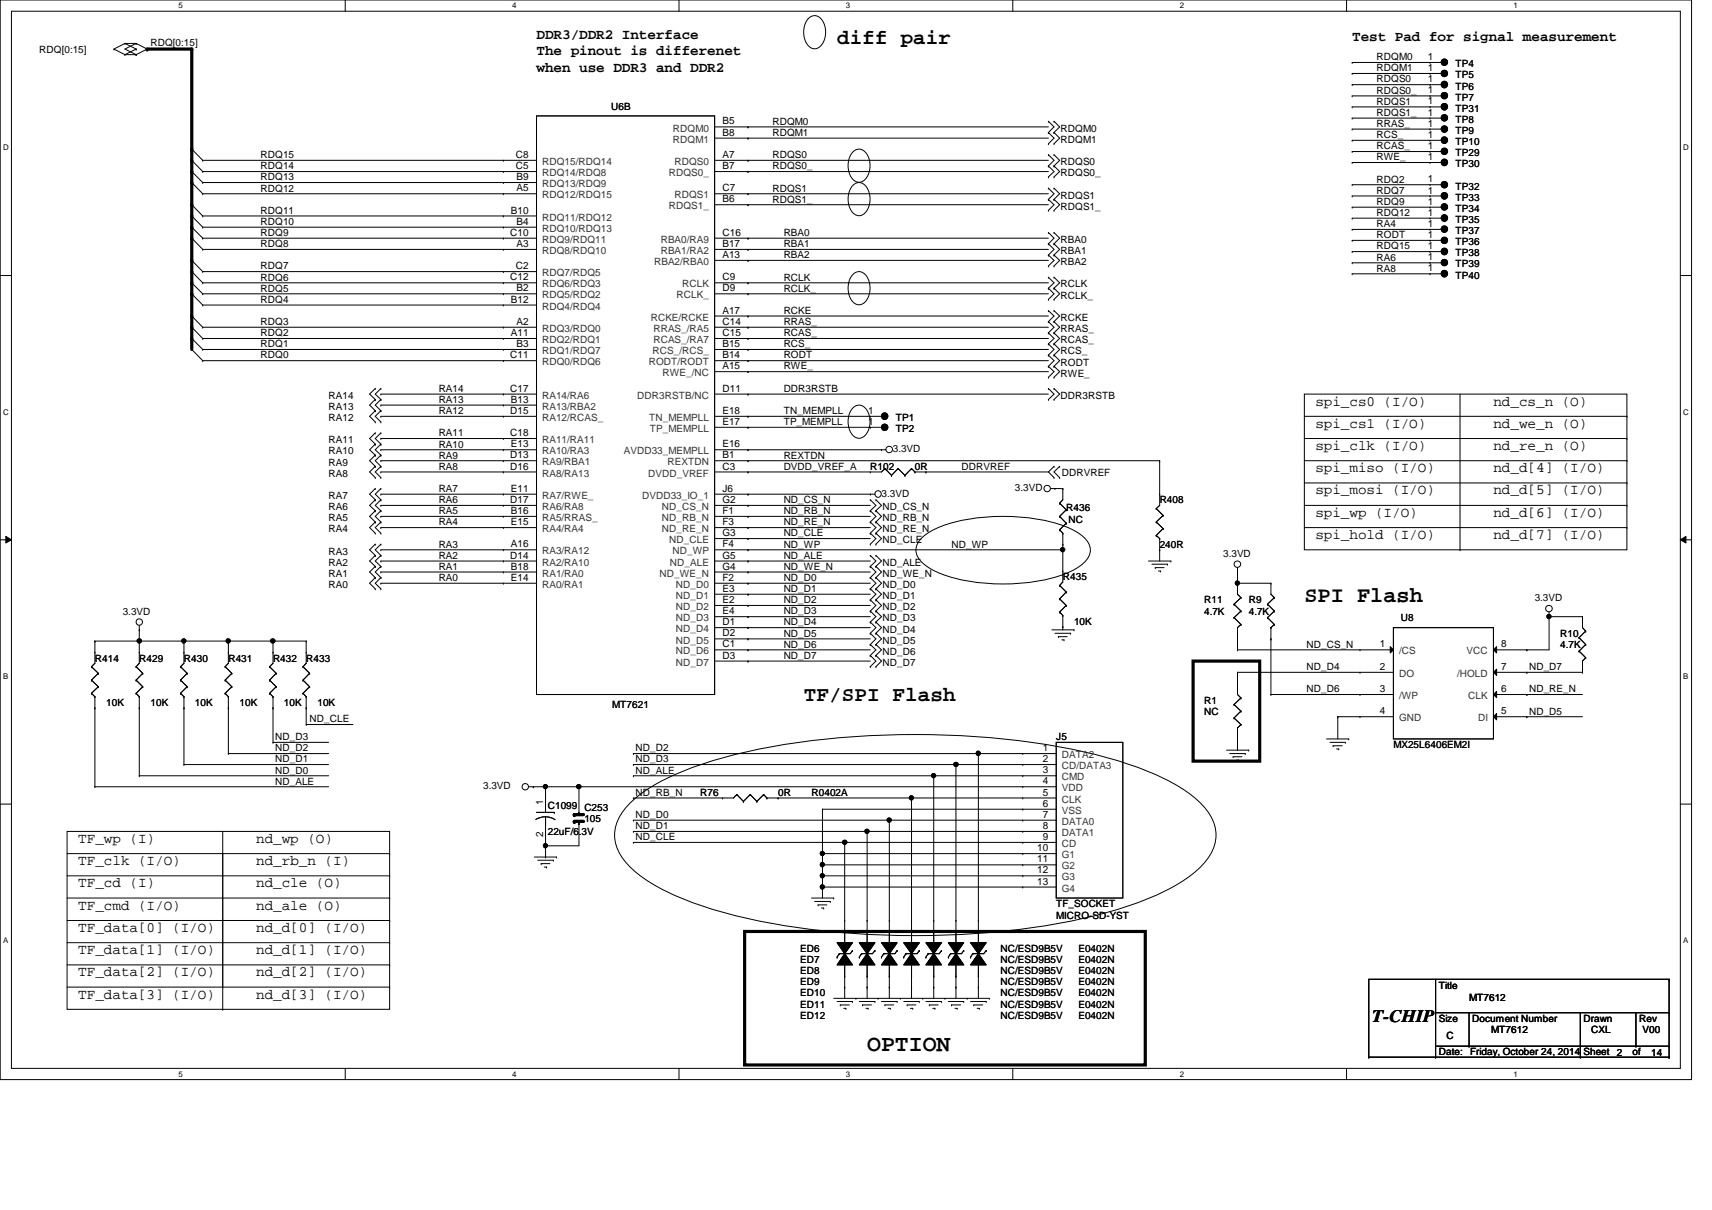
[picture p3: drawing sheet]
<svg xmlns="http://www.w3.org/2000/svg" width="297mm" height="210mm" viewBox="0 0 297 210" stroke-linecap="round" stroke-linejoin="round" font-family="sans-serif">
<defs><g id="words">
<text font-size="4" x="150.4" y="182.4">OPTION</text>
<text font-size="3.9" x="226.3" y="104.4">SPI Flash</text>
<g font-size="3.6">
<text x="145.2" y="7.7">diff pair</text>
<text x="139.4" y="121.5">TF/SPI Flash</text>
</g>
<text font-size="3" x="238.1" y="177.3">T-CHIP</text>
<g font-size="2.5">
<text x="93.1" y="6.7">DDR3/DDR2 Interface</text>
<text x="93.1" y="9.6">The pinout is differenet</text>
<text x="234.6" y="7.1">Test Pad for signal measurement</text>
<text x="93.1" y="12.4">when use DDR3 and DDR2</text>
<text x="228.2" y="70.4">spi_cs0 (I/O)</text>
<text x="259.1" y="70.4">nd_cs_n (O)</text>
<text x="228.2" y="74.2">spi_cs1 (I/O)</text>
<text x="259.1" y="74.2">nd_we_n (O)</text>
<text x="228.2" y="78.1">spi_clk (I/O)</text>
<text x="228.2" y="81.9">spi_miso (I/O)</text>
<text x="259.1" y="78.1">nd_re_n (O)</text>
<text x="259.1" y="81.9">nd_d[4] (I/O)</text>
<text x="228.2" y="85.8">spi_mosi (I/O)</text>
<text x="228.2" y="89.7">spi_wp (I/O)</text>
<text x="259.1" y="85.8">nd_d[5] (I/O)</text>
<text x="259.1" y="89.7">nd_d[6] (I/O)</text>
<text x="228.2" y="93.5">spi_hold (I/O)</text>
<text x="259.1" y="93.5">nd_d[7] (I/O)</text>
<text x="13.6" y="146.2">TF_wp (I)</text>
<text x="44.4" y="146.2">nd_wp (O)</text>
<text x="13.6" y="150.1">TF_clk (I/O)</text>
<text x="13.6" y="153.9">TF_cd (I)</text>
<text x="44.4" y="150.1">nd_rb_n (I)</text>
<text x="44.4" y="153.9">nd_cle (O)</text>
<text x="13.6" y="157.8">TF_cmd (I/O)</text>
<text x="13.6" y="161.7">TF_data[0] (I/O)</text>
<text x="44.4" y="157.8">nd_ale (O)</text>
<text x="44.4" y="161.7">nd_d[0] (I/O)</text>
<text x="13.6" y="165.5">TF_data[1] (I/O)</text>
<text x="44.4" y="165.5">nd_d[1] (I/O)</text>
<text x="13.6" y="169.4">TF_data[2] (I/O)</text>
<text x="13.6" y="173.2">TF_data[3] (I/O)</text>
<text x="44.4" y="169.4">nd_d[2] (I/O)</text>
<text x="44.4" y="173.2">nd_d[3] (I/O)</text>
</g>
<g font-size="1.7">
<text x="6.8" y="9.1">RDQ[0:15]</text>
<text x="26.1" y="7.9">RDQ[0:15]</text>
<text x="238.8" y="10.5">RDQM0</text>
<text x="247.7" y="10.4">1</text>
<text x="252.6" y="11.7">TP4</text>
<text x="238.8" y="12.4">RDQM1</text>
<text x="238.8" y="14.3">RDQS0</text>
<text x="238.8" y="16.3">RDQS0_</text>
<text x="247.7" y="16.2">1</text>
<text x="247.7" y="14.3">1</text>
<text x="247.7" y="12.3">1</text>
<text x="252.6" y="17.4">TP7</text>
<text x="252.6" y="15.5">TP6</text>
<text x="252.6" y="13.6">TP5</text>
<text x="106" y="19">U6B</text>
<text x="125.3" y="23.5">B8</text>
<text x="125.3" y="21.6">B5</text>
<text x="134" y="21.6">RDQM0</text>
<text x="134" y="23.6">RDQM1</text>
<text x="184" y="22.9">RDQM0</text>
<text x="238.8" y="20.1">RDQS1_</text>
<text x="238.8" y="22">RRAS_</text>
<text x="238.8" y="24">RCS_</text>
<text x="238.8" y="18.2">RDQS1</text>
<text x="247.7" y="22">1</text>
<text x="247.7" y="20.1">1</text>
<text x="247.7" y="18.1">1</text>
<text x="247.7" y="23.9">1</text>
<text x="252.6" y="23.2">TP9</text>
<text x="252.6" y="21.3">TP8</text>
<text x="252.6" y="19.4">TP31</text>
<text x="45.2" y="27.4">RDQ15</text>
<text x="45.2" y="29.4">RDQ14</text>
<text x="89.5" y="27.4">C8</text>
<text x="89.5" y="29.3">C5</text>
<text x="125.3" y="29.3">B7</text>
<text x="125.3" y="27.4">A7</text>
<text x="134" y="27.4">RDQS0</text>
<text x="134" y="29.4">RDQS0_</text>
<text x="184" y="24.8">RDQM1</text>
<text x="184" y="28.7">RDQS0</text>
<text x="238.8" y="25.9">RCAS_</text>
<text x="238.8" y="27.8">RWE_</text>
<text x="247.7" y="27.8">1</text>
<text x="247.7" y="25.9">1</text>
<text x="252.6" y="29">TP30</text>
<text x="252.6" y="25.2">TP10</text>
<text x="252.6" y="27.1">TP29</text>
<text x="45.2" y="31.3">RDQ13</text>
<text x="45.2" y="33.2">RDQ12</text>
<text x="89.6" y="31.2">B9</text>
<text x="89.6" y="33.2">A5</text>
<text x="125.3" y="33.2">C7</text>
<text x="125.3" y="35.1">B6</text>
<text x="134" y="33.2">RDQS1</text>
<text x="134" y="35.1">RDQS1_</text>
<text x="184" y="30.6">RDQS0_</text>
<text x="184" y="34.5">RDQS1</text>
<text x="238.8" y="31.7">RDQ2</text>
<text x="238.8" y="33.6">RDQ7</text>
<text x="238.8" y="35.6">RDQ9</text>
<text x="247.7" y="31.6">1</text>
<text x="247.7" y="33.6">1</text>
<text x="247.7" y="35.5">1</text>
<text x="252.6" y="32.9">TP32</text>
<text x="252.6" y="34.8">TP33</text>
<text x="45.2" y="37.1">RDQ11</text>
<text x="45.2" y="39">RDQ10</text>
<text x="45.2" y="40.9">RDQ9</text>
<text x="88.5" y="40.9">C10</text>
<text x="88.6" y="37">B10</text>
<text x="89.6" y="39">B4</text>
<text x="125.3" y="40.9">C16</text>
<text x="136" y="40.9">RBA0</text>
<text x="184" y="36.4">RDQS1_</text>
<text x="238.8" y="37.5">RDQ12</text>
<text x="238.8" y="41.3">RODT</text>
<text x="238.8" y="39.4">RA4</text>
<text x="247.7" y="39.4">1</text>
<text x="247.7" y="37.4">1</text>
<text x="247.7" y="41.3">1</text>
<text x="252.6" y="40.6">TP37</text>
<text x="252.6" y="38.7">TP35</text>
<text x="252.6" y="36.7">TP34</text>
<text x="45.2" y="42.9">RDQ8</text>
<text x="45.2" y="46.7">RDQ7</text>
<text x="89.5" y="46.7">C2</text>
<text x="89.6" y="42.8">A3</text>
<text x="125.3" y="44.7">A13</text>
<text x="125.3" y="42.8">B17</text>
<text x="136" y="42.9">RBA1</text>
<text x="136" y="44.8">RBA2</text>
<text x="184" y="42.2">RBA0</text>
<text x="184" y="44.1">RBA1</text>
<text x="184" y="46">RBA2</text>
<text x="238.8" y="43.3">RDQ15</text>
<text x="238.8" y="45.2">RA6</text>
<text x="238.8" y="47.1">RA8</text>
<text x="247.7" y="47.1">1</text>
<text x="247.7" y="45.2">1</text>
<text x="247.7" y="43.2">1</text>
<text x="252.6" y="46.4">TP39</text>
<text x="252.6" y="44.5">TP38</text>
<text x="252.6" y="42.5">TP36</text>
<text x="45.2" y="48.7">RDQ6</text>
<text x="45.2" y="50.6">RDQ5</text>
<text x="45.2" y="52.5">RDQ4</text>
<text x="88.5" y="48.6">C12</text>
<text x="88.6" y="52.5">B12</text>
<text x="89.6" y="50.5">B2</text>
<text x="125.3" y="48.6">C9</text>
<text x="125.3" y="50.5">D9</text>
<text x="136" y="48.7">RCLK</text>
<text x="136" y="50.6">RCLK_</text>
<text x="184" y="49.9">RCLK</text>
<text x="184" y="51.8">RCLK_</text>
<text x="252.6" y="48.3">TP40</text>
<text x="45.2" y="56.4">RDQ3</text>
<text x="45.2" y="58.3">RDQ2</text>
<text x="88.6" y="58.3">A11</text>
<text x="89.6" y="56.3">A2</text>
<text x="125.3" y="56.3">C14</text>
<text x="125.3" y="58.3">C15</text>
<text x="125.3" y="54.4">A17</text>
<text x="136" y="54.4">RCKE</text>
<text x="136" y="56.4">RRAS_</text>
<text x="136" y="58.3">RCAS_</text>
<text x="184" y="55.7">RCKE</text>
<text x="184" y="57.6">RRAS_</text>
<text x="184" y="59.5">RCAS_</text>
<text x="45.2" y="60.2">RDQ1</text>
<text x="45.2" y="62.2">RDQ0</text>
<text x="88.5" y="62.1">C11</text>
<text x="89.6" y="60.2">B3</text>
<text x="125.3" y="60.2">B15</text>
<text x="125.3" y="62.1">B14</text>
<text x="125.3" y="64.1">A15</text>
<text x="136" y="60.2">RCS_</text>
<text x="136" y="62.2">RODT</text>
<text x="136" y="64.1">RWE_</text>
<text x="184" y="61.5">RCS_</text>
<text x="184" y="63.4">RODT</text>
<text x="184" y="65.3">RWE_</text>
<text x="57" y="69.2">RA14</text>
<text x="57" y="71.1">RA13</text>
<text x="76.1" y="68">RA14</text>
<text x="76.1" y="69.9">RA13</text>
<text x="76.1" y="71.8">RA12</text>
<text x="88.5" y="71.8">D15</text>
<text x="88.5" y="67.9">C17</text>
<text x="88.6" y="69.8">B13</text>
<text x="125.3" y="67.9">D11</text>
<text x="125.3" y="71.8">E18</text>
<text x="136" y="71.8">TN_MEMPLL</text>
<text x="136" y="68">DDR3RSTB</text>
<text x="150.6" y="71.8">1</text>
<text x="184" y="69.2">DDR3RSTB</text>
<text x="57" y="76.9">RA11</text>
<text x="57" y="73.1">RA12</text>
<text x="76.1" y="75.7">RA11</text>
<text x="76.1" y="77.6">RA10</text>
<text x="88.5" y="75.6">C18</text>
<text x="88.6" y="77.6">E13</text>
<text x="125.3" y="73.7">E17</text>
<text x="125.3" y="77.6">E16</text>
<text x="136" y="73.7">TP_MEMPLL</text>
<text x="150.6" y="73.7">1</text>
<text x="155.4" y="73.1">TP1</text>
<text x="155.4" y="75">TP2</text>
<text x="57" y="82.7">RA8</text>
<text x="57" y="80.8">RA9</text>
<text x="57" y="78.8">RA10</text>
<text x="76.1" y="79.5">RA9</text>
<text x="76.1" y="81.5">RA8</text>
<text x="88.5" y="79.5">D13</text>
<text x="88.5" y="81.4">D16</text>
<text x="125.3" y="79.5">B1</text>
<text x="125.3" y="81.4">C3</text>
<text x="136" y="79.5">REXTDN</text>
<text x="136" y="81.5">DVDD_VREF_A</text>
<text x="151" y="81.5">R102</text>
<text x="154.9" y="78.4">3.3VD</text>
<text x="158.7" y="81.5">0R</text>
<text x="166.8" y="81.5">DDRVREF</text>
<text x="184.2" y="82.5">DDRVREF</text>
<text x="57" y="88.5">RA6</text>
<text x="57" y="86.6">RA7</text>
<text x="76.1" y="85.3">RA7</text>
<text x="76.1" y="87.3">RA6</text>
<text x="76.1" y="89.2">RA5</text>
<text x="88.5" y="87.2">D17</text>
<text x="88.6" y="85.3">E11</text>
<text x="88.6" y="89.2">B16</text>
<text x="125.3" y="87.2">G2</text>
<text x="125.3" y="89.2">F1</text>
<text x="125.3" y="85.3">J6</text>
<text x="136" y="87.3">ND_CS_N</text>
<text x="136" y="89.2">ND_RB_N</text>
<text x="152.9" y="86.2">3.3VD</text>
<text x="153.1" y="88.5">ND_CS_N</text>
<text x="176.1" y="85.2">3.3VD</text>
<text x="185" y="88.7">R436</text>
<text x="201.2" y="87.3">R408</text>
<text x="57" y="92.4">RA4</text>
<text x="57" y="90.4">RA5</text>
<text x="76.1" y="91.1">RA4</text>
<text x="76.1" y="95">RA3</text>
<text x="88.6" y="91.1">E15</text>
<text x="88.6" y="95">A16</text>
<text x="125.3" y="91.1">F3</text>
<text x="125.3" y="93">G3</text>
<text x="125.3" y="95">F4</text>
<text x="136" y="91.1">ND_RE_N</text>
<text x="136" y="93">ND_CLE</text>
<text x="136" y="95">ND_WP</text>
<text x="153.1" y="90.4">ND_RB_N</text>
<text x="153.1" y="92.4">ND_RE_N</text>
<text x="153.1" y="94.3">ND_CLE</text>
<text x="165.1" y="95">ND_WP</text>
<text x="185.4" y="90.8">NC</text>
<text x="201.2" y="95">240R</text>
<text x="57" y="100.1">RA1</text>
<text x="57" y="98.1">RA2</text>
<text x="57" y="96.2">RA3</text>
<text x="76.1" y="96.9">RA2</text>
<text x="76.1" y="98.8">RA1</text>
<text x="76.1" y="100.8">RA0</text>
<text x="88.5" y="96.9">D14</text>
<text x="88.6" y="98.8">B18</text>
<text x="88.6" y="100.8">E14</text>
<text x="125.3" y="96.9">G5</text>
<text x="125.3" y="98.8">G4</text>
<text x="125.3" y="100.8">F2</text>
<text x="136" y="96.9">ND_ALE</text>
<text x="136" y="98.8">ND_WE_N</text>
<text x="136" y="100.8">ND_D0</text>
<text x="153.1" y="98.1">ND_ALE</text>
<text x="153.1" y="100.1">ND_WE_N</text>
<text x="184.4" y="100.7">R435</text>
<text x="212.2" y="96.6">3.3VD</text>
<text x="21.3" y="106.6">3.3VD</text>
<text x="57" y="102">RA0</text>
<text x="125.3" y="102.7">E3</text>
<text x="125.3" y="104.6">E2</text>
<text x="125.3" y="106.6">E4</text>
<text x="136" y="102.7">ND_D1</text>
<text x="136" y="104.6">ND_D2</text>
<text x="136" y="106.6">ND_D3</text>
<text x="153.1" y="102">ND_D0</text>
<text x="153.1" y="103.9">ND_D1</text>
<text x="153.1" y="105.9">ND_D2</text>
<text x="153.1" y="107.8">ND_D3</text>
<text x="208.9" y="104.7">R11</text>
<text x="208.9" y="106.6">4.7K</text>
<text x="216.7" y="104.7">R9</text>
<text x="216.7" y="106.6">4.7K</text>
<text x="243.1" y="107.8">U8</text>
<text x="266.3" y="104.3">3.3VD</text>
<text x="125.3" y="108.5">D1</text>
<text x="125.3" y="110.4">D2</text>
<text x="125.3" y="112.3">C1</text>
<text x="136" y="108.5">ND_D4</text>
<text x="136" y="110.4">ND_D5</text>
<text x="136" y="112.4">ND_D6</text>
<text x="153.1" y="109.7">ND_D4</text>
<text x="153.1" y="111.7">ND_D5</text>
<text x="153.1" y="113.6">ND_D6</text>
<text x="186.3" y="108.4">10K</text>
<text x="226.7" y="112.4">ND_CS_N</text>
<text x="239.4" y="112.3">1</text>
<text x="260.5" y="112.3">8</text>
<text x="270.7" y="110.5">R10</text>
<text x="270.7" y="112.4">4.7K</text>
<text x="16.5" y="114.8">R414</text>
<text x="24.2" y="114.8">R429</text>
<text x="31.9" y="114.8">R430</text>
<text x="39.6" y="114.8">R431</text>
<text x="47.4" y="114.8">R432</text>
<text x="53.1" y="114.8">R433</text>
<text x="125.3" y="114.3">D3</text>
<text x="136" y="114.3">ND_D7</text>
<text x="153.1" y="115.5">ND_D7</text>
<text x="226.7" y="116.2">ND_D4</text>
<text x="239.4" y="116.2">2</text>
<text x="260.5" y="116.2">7</text>
<text x="265.3" y="116.2">ND_D7</text>
<text x="18.4" y="122.5">10K</text>
<text x="26.1" y="122.5">10K</text>
<text x="33.8" y="122.5">10K</text>
<text x="41.6" y="122.5">10K</text>
<text x="49.3" y="122.5">10K</text>
<text x="53.7" y="125.3">ND_CLE</text>
<text x="55.1" y="122.5">10K</text>
<text x="106.2" y="122.9">MT7621</text>
<text x="208.9" y="122.1">R1</text>
<text x="208.9" y="124">NC</text>
<text x="226.7" y="120.1">ND_D6</text>
<text x="239.4" y="123.9">4</text>
<text x="239.4" y="120.1">3</text>
<text x="260.5" y="120.1">6</text>
<text x="260.5" y="123.9">5</text>
<text x="265.3" y="124">ND_D5</text>
<text x="265.3" y="120.1">ND_RE_N</text>
<text x="47.7" y="128.4">ND_D3</text>
<text x="47.7" y="130.3">ND_D2</text>
<text x="110.3" y="130.3">ND_D2</text>
<text x="180.9" y="130.3">1</text>
<text x="183.3" y="128.4">J5</text>
<text x="241.8" y="129.8">MX25L6406EM2I</text>
<text x="47.7" y="132.2">ND_D1</text>
<text x="47.7" y="134.2">ND_D0</text>
<text x="47.7" y="136.1">ND_ALE</text>
<text x="83.8" y="136.9">3.3VD</text>
<text x="110.3" y="132.2">ND_D3</text>
<text x="110.3" y="134.2">ND_ALE</text>
<text x="180.9" y="132.2">2</text>
<text x="180.9" y="134.2">3</text>
<text x="180.9" y="136.1">4</text>
<text x="94.2" y="139.6" transform="rotate(-90 94.2 139.6)">1</text>
<text x="95" y="140.4">C1099</text>
<text x="101.4" y="140.6">C253</text>
<text x="101.4" y="142.5">105</text>
<text x="110.3" y="138">ND_RB_N</text>
<text x="110.3" y="141.9">ND_D0</text>
<text x="110.3" y="143.8">ND_D1</text>
<text x="121.5" y="138.1">R76</text>
<text x="135" y="138.1">0R</text>
<text x="140.8" y="138.1">R0402A</text>
<text x="180.9" y="138">5</text>
<text x="180.9" y="140">6</text>
<text x="180.9" y="141.9">7</text>
<text x="180.9" y="143.8">8</text>
<text x="94.2" y="145.2" transform="rotate(-90 94.2 145.2)">2</text>
<text x="95" y="144.9">22uF/6.3V</text>
<text x="110.3" y="145.8">ND_CLE</text>
<text x="180" y="147.7">10</text>
<text x="180" y="149.6">11</text>
<text x="180.9" y="145.7">9</text>
<text x="180" y="151.5">12</text>
<text x="180" y="153.5">13</text>
<text x="183.3" y="157.4">TF_SOCKET</text>
<text x="183.3" y="159.3">MICRO-SD-YST</text>
<text x="138.9" y="165.1">ED6</text>
<text x="138.9" y="167">ED7</text>
<text x="173.6" y="165.1">NC/ESD9B5V</text>
<text x="173.6" y="167">NC/ESD9B5V</text>
<text x="187.1" y="165.1">E0402N</text>
<text x="187.1" y="167">E0402N</text>
<text x="138.9" y="172.8">ED10</text>
<text x="138.9" y="170.9">ED9</text>
<text x="138.9" y="169">ED8</text>
<text x="173.6" y="172.8">NC/ESD9B5V</text>
<text x="173.6" y="170.9">NC/ESD9B5V</text>
<text x="173.6" y="169">NC/ESD9B5V</text>
<text x="187.1" y="172.8">E0402N</text>
<text x="187.1" y="170.9">E0402N</text>
<text x="187.1" y="169">E0402N</text>
<text x="249.6" y="171.5">Title</text>
<text x="254.9" y="173.6">MT7612</text>
<text x="138.9" y="174.8">ED11</text>
<text x="138.9" y="176.7">ED12</text>
<text x="173.6" y="174.8">NC/ESD9B5V</text>
<text x="173.6" y="176.7">NC/ESD9B5V</text>
<text x="187.1" y="174.8">E0402N</text>
<text x="187.1" y="176.7">E0402N</text>
<text x="249.6" y="177.3">Size</text>
<text x="255.4" y="177.3">Document Number</text>
<text x="258.7" y="179.2">MT7612</text>
<text x="274.7" y="177.3">Drawn</text>
<text x="276.1" y="179.2">CXL</text>
<text x="284.4" y="177.3">Rev</text>
<text x="285" y="179.2">V00</text>
<text x="249.6" y="183.1">Date:</text>
<text x="251" y="180.2">C</text>
<text x="255.1" y="183.1">Friday, October 24, 2014</text>
<text x="274.7" y="183.1">Sheet</text>
<text x="280.5" y="183.3">2</text>
<text x="283.2" y="183.1">of</text>
<text x="286.5" y="183.3">14</text>
</g>
<g font-size="1.7" fill="#333">
<text x="116.8" y="22.8">RDQM0</text>
<text x="94.1" y="28.6">RDQ15/RDQ14</text>
<text x="116.8" y="24.8">RDQM1</text>
<text x="117" y="28.6">RDQS0</text>
<text x="94.1" y="30.6">RDQ14/RDQ8</text>
<text x="94.1" y="32.5">RDQ13/RDQ9</text>
<text x="94.1" y="34.4">RDQ12/RDQ15</text>
<text x="116" y="30.6">RDQS0_</text>
<text x="117" y="34.4">RDQS1</text>
<text x="94.1" y="38.3">RDQ11/RDQ12</text>
<text x="94.1" y="40.2">RDQ10/RDQ13</text>
<text x="116" y="36.3">RDQS1_</text>
<text x="94.1" y="42.1">RDQ9/RDQ11</text>
<text x="94.1" y="44.1">RDQ8/RDQ10</text>
<text x="94.1" y="47.9">RDQ7/RDQ5</text>
<text x="113.5" y="46">RBA2/RBA0</text>
<text x="114.6" y="44.1">RBA1/RA2</text>
<text x="114.6" y="42.1">RBA0/RA9</text>
<text x="94.1" y="49.9">RDQ6/RDQ3</text>
<text x="94.1" y="51.8">RDQ5/RDQ2</text>
<text x="94.1" y="53.7">RDQ4/RDQ4</text>
<text x="117.4" y="51.8">RCLK_</text>
<text x="118.4" y="49.9">RCLK</text>
<text x="94.1" y="57.6">RDQ3/RDQ0</text>
<text x="94.1" y="59.5">RDQ2/RDQ1</text>
<text x="112.9" y="55.6">RCKE/RCKE</text>
<text x="113.4" y="57.6">RRAS_/RA5</text>
<text x="113.4" y="59.5">RCAS_/RA7</text>
<text x="94.1" y="61.4">RDQ1/RDQ7</text>
<text x="94.1" y="63.4">RDQ0/RDQ6</text>
<text x="112.6" y="63.4">RODT/RODT</text>
<text x="113.2" y="61.4">RCS_/RCS_</text>
<text x="114.9" y="65.3">RWE_/NC</text>
<text x="94.1" y="71.1">RA13/RBA2</text>
<text x="94.1" y="69.2">RA14/RA6</text>
<text x="110.6" y="69.2">DDR3RSTB/NC</text>
<text x="94.1" y="73">RA12/RCAS_</text>
<text x="94.1" y="76.9">RA11/RA11</text>
<text x="112.6" y="73">TN_MEMPLL</text>
<text x="112.8" y="74.9">TP_MEMPLL</text>
<text x="94.1" y="78.8">RA10/RA3</text>
<text x="94.1" y="80.7">RA9/RBA1</text>
<text x="94.1" y="82.7">RA8/RA13</text>
<text x="108.2" y="78.8">AVDD33_MEMPLL</text>
<text x="112.5" y="82.7">DVDD_VREF</text>
<text x="115.8" y="80.7">REXTDN</text>
<text x="94.1" y="86.5">RA7/RWE_</text>
<text x="94.1" y="88.5">RA6/RA8</text>
<text x="111.4" y="86.5">DVDD33_IO_1</text>
<text x="114.8" y="88.5">ND_CS_N</text>
<text x="94.1" y="90.4">RA5/RRAS_</text>
<text x="94.1" y="92.3">RA4/RA4</text>
<text x="114.8" y="90.4">ND_RB_N</text>
<text x="114.8" y="92.3">ND_RE_N</text>
<text x="116.1" y="94.2">ND_CLE</text>
<text x="94.1" y="96.2">RA3/RA12</text>
<text x="94.1" y="98.1">RA2/RA10</text>
<text x="94.1" y="100">RA1/RA0</text>
<text x="94.1" y="102">RA0/RA1</text>
<text x="114.4" y="100">ND_WE_N</text>
<text x="116.2" y="98.1">ND_ALE</text>
<text x="116.7" y="96.2">ND_WP</text>
<text x="117.3" y="102">ND_D0</text>
<text x="117.3" y="103.9">ND_D1</text>
<text x="117.3" y="105.8">ND_D2</text>
<text x="117.3" y="107.8">ND_D3</text>
<text x="117.3" y="109.7">ND_D4</text>
<text x="117.3" y="111.6">ND_D5</text>
<text x="117.3" y="113.5">ND_D6</text>
<text x="242.7" y="113.5">/CS</text>
<text x="254.5" y="113.5">VCC</text>
<text x="117.3" y="115.5">ND_D7</text>
<text x="242.7" y="117.4">DO</text>
<text x="252.8" y="117.4">/HOLD</text>
<text x="242.7" y="125.1">GND</text>
<text x="242.7" y="121.3">/WP</text>
<text x="254.8" y="121.3">CLK</text>
<text x="256.5" y="125.1">DI</text>
<text x="184.2" y="131.5">DATA2</text>
<text x="184.2" y="133.4">CD/DATA3</text>
<text x="184.2" y="135.4">CMD</text>
<text x="184.2" y="137.3">VDD</text>
<text x="184.2" y="139.2">CLK</text>
<text x="184.2" y="141.2">VSS</text>
<text x="184.2" y="143.1">DATA0</text>
<text x="184.2" y="145">DATA1</text>
<text x="184.2" y="146.9">CD</text>
<text x="184.2" y="148.9">G1</text>
<text x="184.2" y="150.8">G2</text>
<text x="184.2" y="152.7">G3</text>
<text x="184.2" y="154.7">G4</text>
</g>
<g font-size="1.4">
<text x="30.9" y="1.4">5</text>
<text x="88.9" y="1.4">4</text>
<text x="146.8" y="1.4">3</text>
<text x="204.7" y="1.4">2</text>
<text x="262.6" y="1.4">1</text>
<text x=".5" y="26.1">D</text>
<text x="292.1" y="26.1">D</text>
<text x=".5" y="71.9">C</text>
<text x="292.1" y="71.9">C</text>
<text x=".5" y="117.8">B</text>
<text x="292.1" y="117.8">B</text>
<text x=".5" y="163.6">A</text>
<text x="292.1" y="163.6">A</text>
<text x="30.9" y="186.8">5</text>
<text x="88.9" y="186.8">4</text>
<text x="146.8" y="186.8">3</text>
<text x="204.7" y="186.8">2</text>
<text x="262.6" y="186.8">1</text>
</g>
</g></defs>
<path d="M0 0h293.5v187.3h-293.5zM2 1.9h289.5v183.4h-289.5z" fill="none" stroke="#000" stroke-width=".17"/>
<g fill="#fff">
<path d="M30.9 .2h.8v1.5h-.8z"/>
<path d="M30.9 185.5h.8v1.6h-.8z"/>
</g>
<path d="M59.9 0v1.9M59.9 185.3v2" fill="none" stroke="#000" stroke-width=".17"/>
<g fill="#fff">
<path d="M88.9 .2h.7v1.5h-.7z"/>
<path d="M88.9 185.5h.7v1.6h-.7z"/>
</g>
<path d="M117.8 0v1.9M117.8 185.3v2" fill="none" stroke="#000" stroke-width=".17"/>
<g fill="#fff">
<path d="M146.8 .2h.7v1.5h-.7z"/>
<path d="M146.8 185.5h.7v1.6h-.7z"/>
</g>
<path d="M175.7 0v1.9M175.7 185.3v2" fill="none" stroke="#000" stroke-width=".17"/>
<g fill="#fff">
<path d="M204.7 .2h.7v1.5h-.7z"/>
<path d="M204.7 185.5h.7v1.6h-.7z"/>
</g>
<path d="M233.6 0v1.9M233.6 185.3v2" fill="none" stroke="#000" stroke-width=".17"/>
<g fill="#fff">
<path d="M262.6 .2h.8v1.5h-.8z"/>
<path d="M262.6 185.5h.8v1.6h-.8z"/>
<path d="M.5 24.8h1v1.6h-1z"/>
<path d="M292.1 24.8h.9v1.6h-.9z"/>
<path d="M.5 70.7h1v1.5h-1z"/>
<path d="M292.1 70.7h.9v1.5h-.9z"/>
</g>
<path d="M0 47.8h2M291.5 47.8h2" fill="none" stroke="#000" stroke-width=".17"/>
<g fill="#fff">
<path d="M.5 116.5h.9v1.6h-.9z"/>
<path d="M292.1 116.5h.8v1.6h-.8z"/>
</g>
<path d="M0 93.6h2M1 93l1 .6-1 .6zM291.5 93.6l1-.6v1.2zM291.5 93.6h2" fill="none" stroke="#000" stroke-width=".17"/>
<path d="M1 93l1 .6-1 .6zM291.5 93.6l1-.6v1.2z" fill="#000"/>
<g fill="#fff">
<path d="M.5 162.4h.9v1.5h-.9z"/>
<path d="M292.1 162.4h.8v1.5h-.8z"/>
</g>
<g fill="none" stroke="#000" stroke-width=".17">
<path d="M19.8 8.5h.1M19.8 8.5l1.9 1M21.7 9.5h.1M21.7 7.5h.1M21.7 9.5h1.9M21.7 7.5h1.9M21.7 7.5l-1.9 1M21.7 7.5l1.9 1M23.6 7.5h.1M23.6 9.5h.1M23.6 8.5h.1M23.6 7.5l1.9 1"/>
<path d="M23.6 7.5l-1.9 1 1.9 1M23.6 8.5l-1.9 1M25.5 8.5h.1M25.5 8.5l-1.9 1M140.2 3.3a1.51 1.51 0 0 1 1.4-.6 1.51 1.51 0 0 1 1.2 1.1 3.7 3.7 0 0 1-.6 4.4 1.51 1.51 0 0 1-2.3-.8 4 4 0 0 1 .3-4.1zM234.6 10.8h.1M234.6 12.7h.1M234.6 14.7h.1M234.6 16.6h.1M234.6 18.5h.1M234.6 10.8h15.5M234.6 12.7h15.5"/>
<path d="M234.6 14.7h15.5M234.6 16.6h15.5M234.6 18.5h15.5M248.1 18.5h.1M248.1 16.6h.1M248.1 14.7h.1M248.1 12.7h.1M248.1 10.8h.1M33.3 25.9h.1M33.3 27.8h.1M33.3 29.8h.1M33.3 31.7h.1"/>
<path d="M33.3 35.5h.1M33.3 37.5h.1M33.3 39.4h.1M33.3 25.9l1.9 1.9M33.3 27.8l1.9 2M33.3 29.8l1.9 1.9M33.3 31.7l1.9 1.9M33.3 35.5l1.9 2M33.3 37.5l1.9 1.9M33.3 39.4l1.9 1.9M35.2 27.8h.1M35.2 29.8h.1"/>
<path d="M35.2 31.7h.1M35.2 33.6h.1M35.2 37.5h.1M35.2 39.4h.1M35.2 27.8h57.9M35.2 29.8h57.9M35.2 33.6h57.9M35.2 31.7h57.9M35.2 37.5h57.9M35.2 39.4h57.9M87.3 27.8h.1M87.3 29.8h.1"/>
<path d="M87.3 31.7h.1M87.3 33.6h.1M87.3 37.5h.1M87.3 39.4h.1M93.1 20.1h30.9v100.4h-30.9zM124 27.8h57.9M124 29.8h57.9M124 33.6h57.9M124 35.5h57.9M124 22h57.9M124 24h57.9M129.8 27.8h.1"/>
<path d="M129.8 29.8h.1M129.8 33.6h.1M129.8 35.5h.1M129.8 22h.1M129.8 24h.1M147.9 26.5a1.51 1.51 0 0 1 1.4-.6 1.51 1.51 0 0 1 1.2 1 3.7 3.7 0 0 1-.6 4.4 1.51 1.51 0 0 1-2.3-.8 4 4 0 0 1 .3-4zM147.9 32.3a1.51 1.51 0 0 1 1.4-.6 1.51 1.51 0 0 1 1.2 1 3.7 3.7 0 0 1-.6 4.4 1.51 1.51 0 0 1-2.3-.8 4 4 0 0 1 .3-4zM181.9 21h.1M181.9 23h.1M181.9 24.9h.1M181.9 26.8h.1M181.9 28.8h.1"/>
<path d="M181.9 30.7h.1M181.9 32.6h.1M181.9 34.6h.1M181.9 36.5h.1M181.9 21l1 1-1 1M181.9 23l1 1-1 .9M181.9 26.8l1 1-1 1M181.9 28.8l1 1-1 .9M181.9 32.6l1 1-1 1M181.9 34.6l1 .9-1 1M182.9 21h.1M182.9 23h.1"/>
<path d="M182.9 24.9h.1M182.9 26.8h.1M182.9 28.8h.1M182.9 30.7h.1M182.9 32.6h.1M182.9 34.6h.1M182.9 36.5h.1M182.9 21l1 1-1 1M182.9 23l1 1-1 .9M182.9 26.8l1 1-1 1M182.9 28.8l1 1-1 .9M182.9 32.6l1 1-1 1"/>
<path d="M182.9 34.6l1 .9-1 1M234.6 20.5h.1M234.6 22.4h.1M234.6 24.3h.1M234.6 26.3h.1M234.6 28.2h.1M234.6 32h.1M234.6 34h.1M234.6 35.9h.1M234.6 37.8h.1M234.6 39.8h.1M234.6 20.5h15.5"/>
<path d="M234.6 22.4h15.5M234.6 24.3h15.5M234.6 26.3h15.5M234.6 28.2h15.5M234.6 32h15.5M234.6 34h15.5M234.6 35.9h15.5M234.6 37.8h15.5M234.6 39.8h15.5M248.1 39.8h.1M248.1 22.4h.1M248.1 20.5h.1"/>
<path d="M248.1 28.2h.1M248.1 32h.1M248.1 24.3h.1M248.1 37.8h.1M248.1 34h.1M248.1 35.9h.1M248.1 26.3h.1M33.3 41.3h.1M33.3 45.2h.1M33.3 47.1h.1M33.3 49.1h.1M33.3 54.8h.1"/>
<path d="M33.3 56.8h.1M33.3 58.7h.1M33.3 51h.1M33.3 41.3l1.9 2M33.3 45.2l1.9 1.9M33.3 47.1l1.9 2M33.3 49.1l1.9 1.9M33.3 54.8l1.9 2M33.3 56.8l1.9 1.9M33.3 58.7l1.9 1.9M33.3 51l1.9 1.9M35.2 41.3h.1"/>
<path d="M35.2 43.3h.1M35.2 47.1h.1M35.2 49.1h.1M35.2 51h.1M35.2 52.9h.1M35.2 56.8h.1M35.2 58.7h.1M35.2 41.3h57.9M35.2 43.3h57.9M35.2 49.1h57.9M35.2 51h57.9M35.2 56.8h57.9"/>
<path d="M35.2 58.7h57.9M35.2 47.1h57.9M35.2 52.9h57.9M87.3 41.3h.1M87.3 43.3h.1M87.3 47.1h.1M87.3 49.1h.1M87.3 51h.1M87.3 52.9h.1M87.3 56.8h.1M87.3 58.7h.1M124 41.3h57.9"/>
<path d="M124 43.3h57.9M124 45.2h57.9M124 49.1h57.9M124 51h57.9M124 54.8h57.9M124 56.8h57.9M124 58.7h57.9M129.8 41.3h.1M129.8 43.3h.1M129.8 45.2h.1M129.8 49.1h.1M129.8 51h.1"/>
<path d="M129.8 54.8h.1M129.8 56.8h.1M129.8 58.7h.1M147.9 47.7a1.51 1.51 0 0 1 1.4-.6 1.51 1.51 0 0 1 1.2 1.1 3.7 3.7 0 0 1-.6 4.4 1.51 1.51 0 0 1-2.3-.8 4 4 0 0 1 .3-4.1zM181.9 40.3h.1M181.9 42.3h.1M181.9 44.2h.1M181.9 46.1h.1M181.9 48.1h.1M181.9 50h.1M181.9 51.9h.1M181.9 53.9h.1"/>
<path d="M181.9 55.8h.1M181.9 57.7h.1M181.9 59.6h.1M181.9 40.3l1 1-1 1M181.9 42.3l1 1-1 .9M181.9 44.2l1 1-1 .9M181.9 48.1l1 1-1 .9M181.9 50l1 1-1 .9M181.9 53.9l1 .9-1 1M181.9 55.8l1 1-1 .9M181.9 57.7l1 1-1 .9M181.9 59.6l1 1-1 1"/>
<path d="M182.9 40.3h.1M182.9 42.3h.1M182.9 44.2h.1M182.9 46.1h.1M182.9 48.1h.1M182.9 50h.1M182.9 51.9h.1M182.9 53.9h.1M182.9 55.8h.1M182.9 57.7h.1M182.9 59.6h.1M182.9 40.3l1 1-1 1"/>
<path d="M182.9 42.3l1 1-1 .9M182.9 44.2l1 1-1 .9M182.9 48.1l1 1-1 .9M182.9 50l1 1-1 .9M182.9 53.9l1 .9-1 1M182.9 55.8l1 1-1 .9M182.9 57.7l1 1-1 .9M182.9 59.6l1 1-1 1M234.6 41.7h.1M234.6 43.6h.1M234.6 45.6h.1M234.6 47.5h.1"/>
<path d="M234.6 41.7h15.5M234.6 43.6h15.5M234.6 45.6h15.5M234.6 47.5h15.5M248.1 47.5h.1M248.1 45.6h.1M248.1 43.6h.1M248.1 41.7h.1M33.3 60.6h.1M33.3 60.6l1.9 2M35.2 60.6h.1M35.2 62.6h.1"/>
<path d="M35.2 60.6h57.9M35.2 62.6h57.9M65.1 67.4h.1M65.1 69.3h.1M65.1 79h.1M65.1 77h.1M65.1 75.1h.1M65.1 71.2h.1M65.1 73.2h.1M65.1 67.4l-1 1 1 .9M65.1 79l-1 .9 1 1M65.1 77l-1 1 1 1"/>
<path d="M65.1 75.1l-1 1 1 .9M65.1 71.2l-1 1 1 1M65.1 69.3l-1 1 1 .9M66.1 68.4h.1M66.1 70.3h.1M66.1 72.2h.1M66.1 76.1h.1M66.1 78h.1M66.1 79.9h.1M66.1 67.4h.1M66.1 69.3h.1M66.1 79h.1"/>
<path d="M66.1 77h.1M66.1 75.1h.1M66.1 71.2h.1M66.1 73.2h.1M66.1 72.2h27M66.1 76.1h27M66.1 79.9h27M66.1 78h27M66.1 68.4h27M66.1 70.3h27M66.1 67.4l-1 1 1 .9M66.1 79l-1 .9 1 1"/>
<path d="M66.1 77l-1 1 1 1M66.1 75.1l-1 1 1 .9M66.1 71.2l-1 1 1 1M66.1 69.3l-1 1 1 .9M87.3 70.3h.1M87.3 72.2h.1M87.3 76.1h.1M87.3 78h.1M87.3 79.9h.1M87.3 60.6h.1M87.3 62.6h.1M87.3 68.4h.1"/>
<path d="M124 72.2h28.9M124 79.9h77.2M124 78h29.7M124 60.6h57.9M124 62.6h57.9M124 64.5h57.9M124 74.1h28.9M124 68.4h57.9M129.8 78h.1M129.8 60.6h.1M129.8 62.6h.1M129.8 64.5h.1"/>
<path d="M129.8 79.9h.1M129.8 72.2h.1M129.8 74.1h.1M129.8 68.4h.1M147.9 70.9a1.51 1.51 0 0 1 1.4-.6 1.51 1.51 0 0 1 1.2 1 3.7 3.7 0 0 1-.6 4.4 1.51 1.51 0 0 1-2.3-.8 4 4 0 0 1 .3-4zM151 72.2h.1M151 74.1h.1M152.9 78h.1M181.9 61.6h.1M181.9 63.5h.1M181.9 65.4h.1M181.9 67.4h.1"/>
<path d="M181.9 69.3h.1M181.9 61.6l1 1-1 .9M181.9 63.5l1 1-1 .9M181.9 67.4l1 1-1 .9M182.9 61.6h.1M182.9 63.5h.1M182.9 65.4h.1M182.9 67.4h.1M182.9 69.3h.1M182.9 61.6l1 1-1 .9M182.9 63.5l1 1-1 .9M182.9 67.4l1 1-1 .9"/>
<path d="M201.2 79.9h.1M201.2 79.9v7.8l-.6 .5M226.3 68.4h56v27h-56zM226.3 72.2h56M226.3 76.1h56M226.3 79.9h56M253.3 68.4v27M282.3 72.2h.1M282.3 76.1h.1M282.3 79.9h.1M65.1 98.3h.1M65.1 96.4h.1"/>
<path d="M65.1 94.4h.1M65.1 90.6h.1M65.1 92.5h.1M65.1 88.6h.1M65.1 86.7h.1M65.1 84.8h.1M65.1 80.9h.1M65.1 82.8h.1M65.1 98.3l-1 .9 1 1M65.1 96.4l-1 .9 1 1M65.1 94.4l-1 1 1 1M65.1 90.6l-1 .9 1 1"/>
<path d="M65.1 88.6l-1 1 1 1M65.1 86.7l-1 1 1 .9M65.1 84.8l-1 .9 1 1M65.1 80.9l-1 1 1 .9M66.1 81.9h.1M66.1 85.7h.1M66.1 87.7h.1M66.1 89.6h.1M66.1 91.5h.1M66.1 95.4h.1M66.1 97.3h.1M66.1 99.2h.1"/>
<path d="M66.1 98.3h.1M66.1 96.4h.1M66.1 94.4h.1M66.1 90.6h.1M66.1 92.5h.1M66.1 88.6h.1M66.1 86.7h.1M66.1 84.8h.1M66.1 80.9h.1M66.1 82.8h.1M66.1 87.7h27M66.1 91.5h27"/>
<path d="M66.1 85.7h27M66.1 89.6h27M66.1 95.4h27M66.1 97.3h27M66.1 99.2h27M66.1 81.9h27M66.1 98.3l-1 .9 1 1M66.1 96.4l-1 .9 1 1M66.1 94.4l-1 1 1 1M66.1 90.6l-1 .9 1 1M66.1 88.6l-1 1 1 1M66.1 86.7l-1 1 1 .9"/>
<path d="M66.1 84.8l-1 .9 1 1M66.1 80.9l-1 1 1 .9M87.3 81.9h.1M87.3 85.7h.1M87.3 87.7h.1M87.3 89.6h.1M87.3 91.5h.1M87.3 95.4h.1M87.3 97.3h.1M87.3 99.2h.1M124 87.7h27M124 91.5h27"/>
<path d="M124 85.7h27.8M124 89.6h27M124 93.4h27M124 95.4h60.4M124 97.3h27M124 99.2h27M129.8 85.7h.1M129.8 87.7h.1M129.8 89.6h.1M129.8 91.5h.1M129.8 93.4h.1M129.8 95.4h.1"/>
<path d="M129.8 97.3h.1M129.8 99.2h.1M129.8 81.9h.1M151 85.7h.1M151 86.7h.1M151 88.6h.1M151 90.6h.1M151 92.5h.1M151 94.4h.1M151 96.4h.1M151 98.3h.1M151 81.9h.1"/>
<path d="M151 90.6l1 .9-1 1M151 86.7l1 1-1 .9M151 88.6l1 1-1 1M151 92.5l1 .9-1 1M151 96.4l1 .9-1 1M151 98.3l1 .9-1 1M152 86.7h.1M152 88.6h.1M152 90.6h.1M152 92.5h.1M152 94.4h.1M152 96.4h.1"/>
<path d="M152 98.3h.1M152 90.6l.9 .9-.9 1M152 92.5l.9 .9-.9 1M152 86.7l.9 1-.9 .9M152 88.6l.9 1-.9 1M152 96.4l.9 .9-.9 1M152 98.3l.9 .9-.9 1M153.5 81.3h.1M153.5 81.3l-.6 .6h-28.9M153.5 81.3l1.2 1.2M154.7 82.5h.1M155.8 81.3h.1"/>
<path d="M155.8 81.3l-1.1 1.2M155.8 81.3l1.2 1.2M157 82.5h.1M158.2 81.3h.1M158.2 81.3l-1.2 1.2M158.2 81.3l.5 .6M158.7 81.9h.1M158.7 81.9h23.2M159.8 93.5a12.8 12.8 0 0 1 6.1-3 34.9 34.9 0 0 1 18.8 .8 6.7 6.7 0 0 1 4.4 3.4 2.94 2.94 0 0 1-1.5 3.3 20.4 20.4 0 0 1-10.1 3.1 31.1 31.1 0 0 1-15.3-2 6 6 0 0 1-3.2-3 2.66 2.66 0 0 1 .8-2.6zM160.7 81.9h.1M181.9 81.9l1 .9M182.3 84.8h2.1"/>
<path d="M182.9 80.9h.1M182.9 82.8h.1M182.9 80.9l-1 1M183 84.8h.1M183.9 82.8h.1M183.9 80.9h.1M183.9 87.3h.1M183.9 89.6h.1M183.9 91.9h.1M183.9 80.9l-1 1 1 .9M183.9 87.3l1.1 1.1M183.9 89.6l1.1 1.2"/>
<path d="M183.9 91.9l.5 .6M184.4 95.4h.1M184.4 94.4h.1M184.4 84.8h.1M184.4 92.5h.1M184.4 99.1h.1M184.4 84.8v1.9l-.5 .6M184.4 92.5v8.5l-.5 .6M185 88.4h.1M185 90.8h.1M185 88.4l-1.1 1.2M185 90.8l-1.1 1.1"/>
<path d="M199.3 97.3h3.9M199.9 97.9h2.7M200.4 98.5h.1M200.4 98.5h1.6M200.6 88.2h.1M200.6 90.6h.1M200.6 92.9h.1M200.6 88.2l1.2 1.2M200.6 90.6l1.2 1.1M200.6 92.9l.6 .5M201 99.1h.4M201.2 95.4h.1"/>
<path d="M201.2 93.4h.1M201.2 85.7h.1M201.2 93.4v3.9M201.4 99.1h.1M201.8 89.4h.1M201.8 91.7h.1M201.8 89.4l-1.2 1.2M201.8 91.7l-1.2 1.2M202.6 97.9h.1M203.2 97.3h.1M214.7 99.2h.1M214.7 98.5v4.6l.6 .6"/>
<path d="M226.3 83.8h56M226.3 87.7h56M226.3 91.5h56M253.3 95.4h.1M282.3 83.8h.1M282.3 87.7h.1M282.3 91.5h.1M15.9 115.7h.1M15.9 118h.1M15.9 115.7l1.2 1.1M15.9 118l1.2 1.1M16.5 111.2h.1"/>
<path d="M16.5 113.2h.1M16.5 111.2v3.9l-.6 .6M16.5 111.2h36.6M17.1 116.8h.1M17.1 119.1h.1M17.1 116.8l-1.2 1.2M17.1 119.1l-1.2 1.2M23.6 115.7h.1M23.6 118h.1M23.6 115.7l1.2 1.1M23.6 118l1.2 1.1M24.2 109.3h.1"/>
<path d="M24.2 111.2h.1M24.2 113.2h.1M24.2 108.5v6.6l-.6 .6M24.8 116.8h.1M24.8 119.1h.1M24.8 116.8l-1.2 1.2M24.8 119.1l-1.2 1.2M31.3 115.7h.1M31.3 118h.1M31.3 115.7l1.2 1.1M31.3 118l1.2 1.1M31.9 111.2h.1"/>
<path d="M31.9 113.2h.1M31.9 111.2v3.9l-.6 .6M32.5 116.8h.1M32.5 119.1h.1M32.5 116.8l-1.2 1.2M32.5 119.1l-1.2 1.2M39.1 115.7h.1M39.1 118h.1M39.1 115.7l1.1 1.1M39.1 118l1.1 1.1M39.6 111.2h.1M39.6 113.2h.1"/>
<path d="M39.6 111.2v3.9l-.5 .6M40.2 116.8h.1M40.2 119.1h.1M40.2 116.8l-1.1 1.2M40.2 119.1l-1.1 1.2M46.8 115.7h.1M46.8 118h.1M46.8 115.7l1.1 1.1M46.8 118l1.1 1.1M47.4 111.2h.1M47.4 113.2h.1M47.4 111.2v3.9l-.6 .6"/>
<path d="M47.9 116.8h.1M47.9 119.1h.1M47.9 116.8l-1.1 1.2M47.9 119.1l-1.1 1.2M52.6 115.7h.1M52.6 118h.1M52.6 115.7l1.1 1.1M52.6 118l1.1 1.1M53.1 111.2h.1M53.1 113.2h.1M53.1 111.2v3.9l-.5 .6M53.7 116.8h.1"/>
<path d="M53.7 119.1h.1M53.7 116.8l-1.1 1.2M53.7 119.1l-1.1 1.2M65.1 100.2h.1M65.1 102.2h.1M65.1 100.2l-1 1 1 1M66.1 101.2h.1M66.1 100.2h.1M66.1 102.2h.1M66.1 101.2h27M66.1 100.2l-1 1 1 1M87.3 101.2h.1"/>
<path d="M124 107h27M124 101.2h27M124 112.7h27M124 103.1h27M124 105h27M124 108.9h27M124 110.8h27M124 114.7h27M129.8 101.2h.1M129.8 103.1h.1M129.8 105h.1M129.8 107h.1"/>
<path d="M129.8 108.9h.1M129.8 110.8h.1M129.8 112.7h.1M129.8 114.7h.1M151 100.2h.1M151 102.2h.1M151 104.1h.1M151 106h.1M151 107.9h.1M151 109.9h.1M151 111.8h.1M151 113.7h.1"/>
<path d="M151 115.7h.1M151 100.2l1 1-1 1M151 102.2l1 .9-1 1M151 104.1l1 .9-1 1M151 106l1 1-1 .9M151 107.9l1 1-1 1M151 109.9l1 .9-1 1M151 111.8l1 .9-1 1M151 113.7l1 1-1 1M152 100.2h.1M152 102.2h.1M152 104.1h.1"/>
<path d="M152 106h.1M152 107.9h.1M152 109.9h.1M152 111.8h.1M152 113.7h.1M152 115.7h.1M152 109.9l.9 .9-.9 1M152 100.2l.9 1-.9 1M152 102.2l.9 .9-.9 1M152 104.1l.9 .9-.9 1M152 106l.9 1-.9 .9M152 107.9l.9 1-.9 1"/>
<path d="M152 111.8l.9 .9-.9 1M152 113.7l.9 1-.9 1M182.5 109.3h3.8M183 109.9h2.8M183.6 110.4h.1M183.6 110.4h1.6M183.9 101.6h.1M183.9 103.9h.1M183.9 106.2h.1M183.9 101.6l1.1 1.1M183.9 103.9l1.1 1.1M183.9 106.2l.5 .6"/>
<path d="M184.2 111h.4M184.4 108.7h.1M184.4 106.8h.1M184.4 106.8v2.5M184.6 111h.1M185 102.7h.1M185 105h.1M185 102.7l-1.1 1.2M185 105l-1.1 1.2M185.8 109.9h.1M186.3 109.3h.1M214.1 104.8h.1"/>
<path d="M214.1 107.1h.1M214.1 104.8l1.2 1.2M214.1 107.1l1.2 1.2M214.7 110.8h.1M214.7 101.2h.1M214.7 116.6h.1M214.7 112.7h.1M214.7 108.9h.1M214.7 118.5h.1M214.7 108.9v3.8M214.7 116.6v3.9l.6 .6M214.7 116.6h27.1"/>
<path d="M214.7 101.2h5.8M214.7 112.7h27.1M215.3 103.7h.1M215.3 106h.1M215.3 108.3h.1M215.3 103.7l-1.2 1.1M215.3 106l-1.2 1.1M215.3 108.3l-.6 .6M219.9 104.8h.1M219.9 107.1h.1M219.9 104.8l1.2 1.2M219.9 107.1l1.2 1.2"/>
<path d="M220.5 110.8h.1M220.5 108.9h.1M220.5 101.2h.1M220.5 101.2v1.9l.6 .6M220.5 108.9v11.6M221.1 103.7h.1M221.1 106h.1M221.1 108.3h.1M221.1 103.7l-1.2 1.1M221.1 106l-1.2 1.1M221.1 108.3l-.6 .6M236 112.7h.1"/>
<path d="M236 116.6h.1M241.2 112.2l.6 .5-.6 .6zM241.8 108.9h17.3v19.3h-17.3zM259.1 112.7l.6-.5v1.1zM259.1 116.6l.6-.5v1.1zM259.1 116.6h15.5M264.9 116.6h.1M264.9 112.7h.1M268.8 107h.1M268.8 107h5.8M268.8 106.2v6.5h-9.7M274 110.6h.1"/>
<path d="M274 112.9h.1M274 110.6l1.1 1.2M274 112.9l1.1 1.2M274.6 114.7h.1M274.6 107h.1M274.6 116.6h.1M274.6 107v1.9l.5 .6M274.6 114.7v1.9M275.1 109.5h.1M275.1 111.8h.1M275.1 114.1h.1M275.1 109.5l-1.1 1.1"/>
<path d="M275.1 111.8l-1.1 1.1M275.1 114.1l-.5 .6M0 139.5h2M15.9 120.3h.1M15.9 120.3l.6 .6M16.5 122.8h.1M16.5 136.5h.1M16.5 120.9h.1M16.5 120.9v15.6M16.5 136.5h40.5M23.6 120.3h.1M23.6 120.3l.6 .6"/>
<path d="M24.2 122.8h.1M24.2 134.6h.1M24.2 120.9h.1M24.2 120.9v13.7M24.2 134.6h32.8M31.3 120.3h.1M31.3 120.3l.6 .6M31.9 122.8h.1M31.9 132.6h.1M31.9 120.9h.1M31.9 120.9v11.7M31.9 132.6h25.1"/>
<path d="M39.1 120.3h.1M39.1 120.3l.5 .6M39.6 122.8h.1M39.6 130.7h.1M39.6 120.9h.1M39.6 120.9v9.8M39.6 130.7h17.4M46.8 120.3h.1M46.8 120.3l.6 .6M47.4 122.8h.1M47.4 128.8h.1M47.4 120.9h.1"/>
<path d="M47.4 120.9v7.9M47.4 128.8h9.6M52.6 120.3h.1M52.6 120.3l.5 .6M53.1 122.8h.1M53.1 125.7h.1M53.1 120.9h.1M53.1 120.9v4.8M53.1 125.7h8.2M91.7 136.5h91.6M92.5 136.5h.1M94.7 136.5h.1"/>
<path d="M94.7 139h.1M94.7 136.5v4.4M100.5 136.5h.1M100.5 136.5v4.6M109.5 139.1a30.2 30.2 0 0 1 10.1-5.8 103.4 103.4 0 0 1 28.7-5.5 140.5 140.5 0 0 1 42.4 3.3 45.2 45.2 0 0 1 16.2 7 9 9 0 0 1 4.1 6.8 9 9 0 0 1-4.1 6.7 45.3 45.3 0 0 1-16.2 7.1 141.4 141.4 0 0 1-49.1 2.6 90.3 90.3 0 0 1-24.1-5.8 24 24 0 0 1-9-6 6.7 6.7 0 0 1 0-9.3zM109.9 138.4h.1M109.9 132.6h.1M109.9 130.7h.1M109.9 134.6h.1M109.9 130.7h73.4M109.9 132.6h73.4M109.9 134.6h73.4"/>
<path d="M125.3 138.4h.1M127.8 137.8h.1M127.8 137.8l-.5 .6h-17.4M127.8 137.8l1.2 1.2M129 139h.1M130.2 137.8h.1M130.2 137.8l-1.2 1.2M130.2 137.8l1.1 1.2M131.3 139h.1M132.5 137.8h.1M132.5 137.8l-1.2 1.2M132.5 137.8l.6 .6"/>
<path d="M133.1 138.4h.1M133.1 138.4h50.2M135 138.4h.1M158.2 138.4h.1M158.2 138.4v25.1M162 134.6h.1M162 134.6v28.9M165.9 132.6h.1M165.9 132.6v30.9M169.8 130.7h.1M169.8 130.7v32.8M177.5 132.6h.1"/>
<path d="M177.5 134.6h.1M177.5 136.5h.1M177.5 138.4h.1M177.5 130.7h.1M183.3 128.8h11.5v27h-11.5zM212.8 130.1h3.9M213.4 130.7h2.7M213.9 131.3h.1M213.9 131.3h1.6M214.1 122.2h.1M214.1 124.5h.1M214.1 122.2l1.2 1.2"/>
<path d="M214.1 124.5l1.2 1.2M214.5 131.9h.4M214.7 128.2h.1M214.7 126.3h.1M214.7 126.3v3.8M214.9 131.9h.1M215.3 121.1h.1M215.3 123.4h.1M215.3 125.7h.1M215.3 121.1l-1.2 1.1M215.3 123.4l-1.2 1.1M215.3 125.7l-.6 .6"/>
<path d="M216.1 130.7h.1M216.7 130.1h.1M220.5 120.5h.1M220.5 120.5h21.3M230.2 128.2h3.8M230.8 128.8h2.6M231.3 129.4h.1M231.3 129.4h1.6M231.9 129.9h.4M232.1 124.3h.1M232.1 124.3h9.7M232.1 124.3v3.9"/>
<path d="M232.3 129.9h.1M233.4 128.8h.1M234 128.2h.1M236 124.3h.1M236 120.5h.1M259.1 120.5l.6-.6v1.1zM259.1 124.3l.6-.5v1.1zM259.1 120.5h15.5M259.1 124.3h15.5M264.9 124.3h.1M264.9 120.5h.1M291.5 139.5h2"/>
<path d="M11.6 144.2h56v30.9h-56zM11.6 148.1h56M11.6 151.9h56M11.6 155.8h56M11.6 159.7h56M38.6 144.2v30.9M67.6 148.1h.1M67.6 151.9h.1M67.6 155.8h.1M67.6 159.7h.1M92.7 148.7h3.9M93.1 140.9h3.1"/>
<path d="M93.3 149.2h2.7M93.9 149.8h.1M93.9 149.8h1.5M94.4 150.4h.4M94.7 146.7h.1M94.7 148.7h.1M94.7 142.9h.1M94.7 141.7l1 .2 .6 .3M94.7 141.7l-1 .1-.7 .4M94.7 144.8h.1M94.7 141.7v7M94.8 150.4h.1"/>
<path d="M96 149.2h.1M96.2 140.9h.1M96.6 148.7h.1M100.5 142.9h.1M100.5 141.1h.1M100.5 140.9h.1M100.5 142.7v4h-5.8M109.9 142.3h.1M109.9 144.2h.1M109.9 146.1h.1M109.9 142.3h73.4M109.9 144.2h73.4"/>
<path d="M109.9 146.1h73.4M140.8 155.8h3.8M141.3 156.4h2.8M141.9 157h.1M141.9 157h1.6M142.5 157.5h.4M142.7 148.1h.1M142.7 150h.1M142.7 151.9h.1M142.7 140.4h.1M142.7 153.9h.1M142.7 148.1h40.6"/>
<path d="M142.7 151.9h40.6M142.7 140.4v15.4M142.7 150h40.6M142.7 153.9h40.6M142.7 140.4h40.6M142.9 157.5h.1M144.1 156.4h.1M144.6 155.8h.1M146.6 146.1h.1M146.6 159.7h.1M146.6 146.1v17.4M150.4 144.2h.1"/>
<path d="M150.4 159.7h.1M150.4 144.2v19.3M154.3 142.3h.1M154.3 159.7h.1M154.3 142.3v21.2M158.2 159.7h.1M162 159.7h.1M165.9 159.7h.1M169.8 159.7h.1M177.5 140.4h.1M177.5 142.3h.1M177.5 144.2h.1"/>
<path d="M177.5 146.1h.1M177.5 148.1h.1M177.5 150h.1M177.5 151.9h.1M177.5 153.9h.1M11.6 163.5h56M11.6 167.4h56M11.6 171.2h56M38.6 171.2h.1M38.6 175.1h.1M67.6 163.5h.1M67.6 167.4h.1"/>
<path d="M67.6 171.2h.1M144.6 173.2h27.1M145.2 163.5h2.7l-1.3 1.9zM145.2 166h.1M145.2 173.7h2.7M145.6 165.4h.1M145.6 165.4l-.4 .6M145.8 174.3h.1M145.8 174.3h1.6M146.4 174.9h.4M146.6 165.4l1.3 2h-2.7zM146.6 171.2h.1"/>
<path d="M146.6 163.5h.1M146.6 169.3h.1M146.6 167.4v5.8M146.8 174.9h.1M147.9 173.7h.1M147.9 164.9h.1M147.9 164.9l-.4 .5h-1.9M148.5 173.2h.1M149.1 163.5h2.7l-1.4 1.9zM149.1 166h.1M149.1 173.7h2.7M149.5 165.4h.1"/>
<path d="M149.5 165.4l-.4 .6M149.6 174.3h.1M149.6 174.3h1.6M150.2 174.9h.4M150.4 165.4l1.4 2h-2.7zM150.4 171.2h.1M150.4 163.5h.1M150.4 169.3h.1M150.4 167.4v5.8M150.6 174.9h.1M151.8 173.7h.1M151.8 164.9h.1"/>
<path d="M151.8 164.9l-.4 .5h-1.9M152.4 173.2h.1M152.9 163.5h2.8l-1.4 1.9zM152.9 166h.1M152.9 173.7h2.8M153.3 165.4h.1M153.3 165.4l-.4 .6M153.5 174.3h.1M153.5 174.3h1.6M154.1 174.9h.4M154.3 165.4l1.4 2h-2.8zM154.3 171.2h.1"/>
<path d="M154.3 163.5h.1M154.3 169.3h.1M154.3 167.4v5.8M154.5 174.9h.1M155.7 173.7h.1M155.7 164.9h.1M155.7 164.9l-.4 .5h-2M156.2 173.2h.1M156.8 163.5h2.7l-1.3 1.9zM156.8 166h.1M156.8 173.7h2.7M157.2 165.4h.1"/>
<path d="M157.2 165.4l-.4 .6M157.4 174.3h.1M157.4 174.3h1.5M157.9 174.9h.5M158.2 165.4l1.3 2h-2.7zM158.2 171.2h.1M158.2 163.5h.1M158.2 169.3h.1M158.2 167.4v5.8M158.4 174.9h.1M159.5 173.7h.1M159.5 164.9h.1"/>
<path d="M159.5 164.9l-.4 .5h-1.9M160.1 173.2h.1M160.7 163.5h2.7l-1.4 1.9zM160.7 166h.1M160.7 173.7h2.7M161 165.4h.1M161 165.4l-.3 .6M161.2 174.3h.1M161.2 174.3h1.6M161.8 174.9h.4M162 165.4l1.4 2h-2.7zM162 171.2h.1"/>
<path d="M162 163.5h.1M162 169.3h.1M162 167.4v5.8M162.2 174.9h.1M163.4 173.7h.1M163.4 164.9h.1M163.4 164.9l-.4 .5h-2M164 173.2h.1M164.5 163.5h2.7l-1.3 1.9zM164.5 166h.1M164.5 173.7h2.7M164.9 165.4h.1"/>
<path d="M164.9 165.4l-.4 .6M165.1 174.3h.1M165.1 174.3h1.6M165.7 174.9h.4M165.9 165.4l1.3 2h-2.7zM165.9 171.2h.1M165.9 163.5h.1M165.9 169.3h.1M165.9 167.4v5.8M166.1 174.9h.1M167.2 173.7h.1M167.2 164.9h.1"/>
<path d="M167.2 164.9l-.4 .5h-1.9M167.8 173.2h.1M168.4 163.5h2.7l-1.3 1.9zM168.4 166h.1M168.4 173.7h2.7M168.8 165.4h.1M168.8 165.4l-.4 .6M168.9 174.3h.1M168.9 174.3h1.6M169.5 174.9h.4M169.8 165.4l1.3 2h-2.7zM169.8 171.2h.1"/>
<path d="M169.8 163.5h.1M169.8 169.3h.1M169.8 167.4v5.8M169.9 174.9h.1M171.1 173.7h.1M171.1 164.9h.1M171.1 164.9l-.4 .5h-1.9M171.7 173.2h.1M249.1 169.9v13.5M249.1 175.7h40.5M254.9 175.7v5.8M274.2 175.7v7.7"/>
<path d="M283.8 175.7v5.8M289.6 169.9h.1M289.6 175.7h.1M289.6 169.9h-52.1v13.5M289.6 169.9v13.5M237.5 183.4h.1M237.5 183.4h52.1M249.1 183.4h.1M249.1 181.5h40.5M254.9 181.5h.1M274.2 183.4h.1M283.8 181.5h.1"/>
<path d="M289.6 183.4h.1M289.6 181.5h.1"/>
<circle cx="250.6" cy="18.5" r=".56"/>
<circle cx="250.6" cy="14.7" r=".56"/>
<circle cx="250.6" cy="10.8" r=".56"/>
<circle cx="250.6" cy="16.6" r=".56"/>
<circle cx="250.6" cy="12.7" r=".56"/>
<circle cx="250.6" cy="34" r=".56"/>
<circle cx="250.6" cy="28.2" r=".56"/>
<circle cx="250.6" cy="37.8" r=".56"/>
<circle cx="250.6" cy="24.3" r=".56"/>
<circle cx="250.6" cy="22.4" r=".56"/>
<circle cx="250.6" cy="20.4" r=".56"/>
<circle cx="250.6" cy="32" r=".56"/>
<circle cx="250.6" cy="35.9" r=".56"/>
<circle cx="250.6" cy="26.2" r=".56"/>
<circle cx="250.6" cy="39.7" r=".56"/>
<circle cx="250.6" cy="43.6" r=".56"/>
<circle cx="250.6" cy="47.5" r=".56"/>
<circle cx="250.6" cy="41.7" r=".56"/>
<circle cx="250.6" cy="45.5" r=".56"/>
<circle cx="153.5" cy="72.2" r=".56"/>
<circle cx="153.5" cy="74.1" r=".56"/>
<circle cx="154.3" cy="78" r=".56"/>
<circle cx="152.3" cy="85.7" r=".56"/>
<circle cx="181.7" cy="84.7" r=".56"/>
<circle cx="184.4" cy="95.4" r=".37"/>
<circle cx="214.7" cy="97.9" r=".56"/>
<circle cx="24.2" cy="107.9" r=".56"/>
<circle cx="24.2" cy="111.2" r=".37"/>
<circle cx="31.9" cy="111.2" r=".37"/>
<circle cx="39.6" cy="111.2" r=".37"/>
<circle cx="47.3" cy="111.2" r=".37"/>
<circle cx="214.7" cy="101.2" r=".37"/>
<circle cx="268.7" cy="106.9" r=".37"/>
<circle cx="268.8" cy="105.6" r=".56"/>
<circle cx="91.1" cy="136.5" r=".56"/>
<circle cx="94.6" cy="136.5" r=".37"/>
<circle cx="100.4" cy="136.5" r=".37"/>
<circle cx="158.1" cy="138.4" r=".37"/>
<circle cx="162" cy="134.6" r=".37"/>
<circle cx="165.9" cy="132.6" r=".37"/>
<circle cx="169.7" cy="130.7" r=".38"/>
<circle cx="94.6" cy="146.7" r=".37"/>
<circle cx="142.7" cy="150" r=".38"/>
<circle cx="142.7" cy="151.9" r=".37"/>
<circle cx="142.7" cy="148.1" r=".37"/>
<circle cx="142.7" cy="153.9" r=".37"/>
<circle cx="146.6" cy="146.1" r=".37"/>
<circle cx="150.4" cy="144.2" r=".37"/>
<circle cx="154.3" cy="142.3" r=".37"/>
</g>
<path d="M25.5 8.5h7.8v52.1M207 114.7h11.6v17.3h-11.6zM99.6 142.5h1.6M99.6 141.3h1.6M129.2 161.6h69.5v23.1h-69.5z" fill="none" stroke="#000" stroke-width=".55"/>
<g fill="#000">
<path d="M241.2 112.2l.6 .5-.6 .6zM259.1 112.7l.6-.5v1.1zM259.1 116.6l.6-.5v1.1zM259.1 120.5l.6-.6v1.1zM259.1 124.3l.6-.5v1.1z"/>
<path d="M145.2 163.5h2.7l-1.3 1.9z" fill-rule="evenodd"/>
<path d="M146.6 165.4l1.3 2h-2.7z" fill-rule="evenodd"/>
<path d="M145.2 163.5h2.7l-1.3 1.9z" fill-rule="evenodd"/>
<path d="M146.6 165.4l1.3 2h-2.7z" fill-rule="evenodd"/>
<path d="M149.1 163.5h2.7l-1.4 1.9z" fill-rule="evenodd"/>
<path d="M150.4 165.4l1.4 2h-2.7z" fill-rule="evenodd"/>
<path d="M149.1 163.5h2.7l-1.4 1.9z" fill-rule="evenodd"/>
<path d="M150.4 165.4l1.4 2h-2.7z" fill-rule="evenodd"/>
<path d="M152.9 163.5h2.8l-1.4 1.9z" fill-rule="evenodd"/>
<path d="M154.3 165.4l1.4 2h-2.8z" fill-rule="evenodd"/>
<path d="M152.9 163.5h2.8l-1.4 1.9z" fill-rule="evenodd"/>
<path d="M154.3 165.4l1.4 2h-2.8z" fill-rule="evenodd"/>
<path d="M156.8 163.5h2.7l-1.3 1.9z" fill-rule="evenodd"/>
<path d="M158.2 165.4l1.3 2h-2.7z" fill-rule="evenodd"/>
<path d="M156.8 163.5h2.7l-1.3 1.9z" fill-rule="evenodd"/>
<path d="M158.2 165.4l1.3 2h-2.7z" fill-rule="evenodd"/>
<path d="M160.7 163.5h2.7l-1.4 1.9z" fill-rule="evenodd"/>
<path d="M162 165.4l1.4 2h-2.7z" fill-rule="evenodd"/>
<path d="M160.7 163.5h2.7l-1.4 1.9z" fill-rule="evenodd"/>
<path d="M162 165.4l1.4 2h-2.7z" fill-rule="evenodd"/>
<path d="M164.5 163.5h2.7l-1.3 1.9z" fill-rule="evenodd"/>
<path d="M165.9 165.4l1.3 2h-2.7z" fill-rule="evenodd"/>
<path d="M164.5 163.5h2.7l-1.3 1.9z" fill-rule="evenodd"/>
<path d="M165.9 165.4l1.3 2h-2.7z" fill-rule="evenodd"/>
<path d="M168.4 163.5h2.7l-1.3 1.9z" fill-rule="evenodd"/>
<path d="M169.8 165.4l1.3 2h-2.7z" fill-rule="evenodd"/>
<path d="M168.4 163.5h2.7l-1.3 1.9z" fill-rule="evenodd"/>
<path d="M169.8 165.4l1.3 2h-2.7z" fill-rule="evenodd"/>
<circle cx="250.6" cy="18.5" r=".56"/>
<circle cx="250.6" cy="14.7" r=".56"/>
<circle cx="250.6" cy="10.8" r=".56"/>
<circle cx="250.6" cy="16.6" r=".56"/>
<circle cx="250.6" cy="12.7" r=".56"/>
<circle cx="250.6" cy="34" r=".56"/>
<circle cx="250.6" cy="28.2" r=".56"/>
<circle cx="250.6" cy="37.8" r=".56"/>
<circle cx="250.6" cy="24.3" r=".56"/>
<circle cx="250.6" cy="22.4" r=".56"/>
<circle cx="250.6" cy="20.4" r=".56"/>
<circle cx="250.6" cy="32" r=".56"/>
<circle cx="250.6" cy="35.9" r=".56"/>
<circle cx="250.6" cy="26.2" r=".56"/>
<circle cx="250.6" cy="39.7" r=".56"/>
<circle cx="250.6" cy="43.6" r=".56"/>
<circle cx="250.6" cy="47.5" r=".56"/>
<circle cx="250.6" cy="41.7" r=".56"/>
<circle cx="250.6" cy="45.5" r=".56"/>
<circle cx="153.5" cy="72.2" r=".56"/>
<circle cx="153.5" cy="74.1" r=".56"/>
<circle cx="184.4" cy="95.4" r=".37"/>
<circle cx="24.2" cy="111.2" r=".37"/>
<circle cx="31.9" cy="111.2" r=".37"/>
<circle cx="39.6" cy="111.2" r=".37"/>
<circle cx="47.3" cy="111.2" r=".37"/>
<circle cx="214.7" cy="101.2" r=".37"/>
<circle cx="268.7" cy="106.9" r=".37"/>
<circle cx="94.6" cy="136.5" r=".37"/>
<circle cx="100.4" cy="136.5" r=".37"/>
<circle cx="158.1" cy="138.4" r=".37"/>
<circle cx="162" cy="134.6" r=".37"/>
<circle cx="165.9" cy="132.6" r=".37"/>
<circle cx="169.7" cy="130.7" r=".38"/>
<circle cx="94.6" cy="146.7" r=".37"/>
<circle cx="142.7" cy="150" r=".38"/>
<circle cx="142.7" cy="151.9" r=".37"/>
<circle cx="142.7" cy="148.1" r=".37"/>
<circle cx="142.7" cy="153.9" r=".37"/>
<circle cx="146.6" cy="146.1" r=".37"/>
<circle cx="150.4" cy="144.2" r=".37"/>
<circle cx="154.3" cy="142.3" r=".37"/>
</g>
<g fill="#000">
<circle cx="25.5" cy="8.5" r=".28"/>
<circle cx="33.3" cy="8.5" r=".28"/>
<circle cx="33.3" cy="37.5" r=".28"/>
<circle cx="33.3" cy="39.4" r=".28"/>
<circle cx="33.3" cy="25.9" r=".28"/>
<circle cx="33.3" cy="27.8" r=".28"/>
<circle cx="33.3" cy="31.7" r=".28"/>
<circle cx="33.3" cy="29.8" r=".28"/>
<circle cx="33.3" cy="35.5" r=".28"/>
<circle cx="33.3" cy="45.2" r=".28"/>
<circle cx="33.3" cy="47.1" r=".28"/>
<circle cx="33.3" cy="41.3" r=".28"/>
<circle cx="33.3" cy="49.1" r=".28"/>
<circle cx="33.3" cy="56.8" r=".28"/>
<circle cx="33.3" cy="51" r=".28"/>
<circle cx="33.3" cy="54.8" r=".28"/>
<circle cx="33.3" cy="58.7" r=".28"/>
<circle cx="99.6" cy="142.5" r=".28"/>
<circle cx="99.6" cy="141.3" r=".28"/>
</g>
<use href="#words"/>
</svg>
